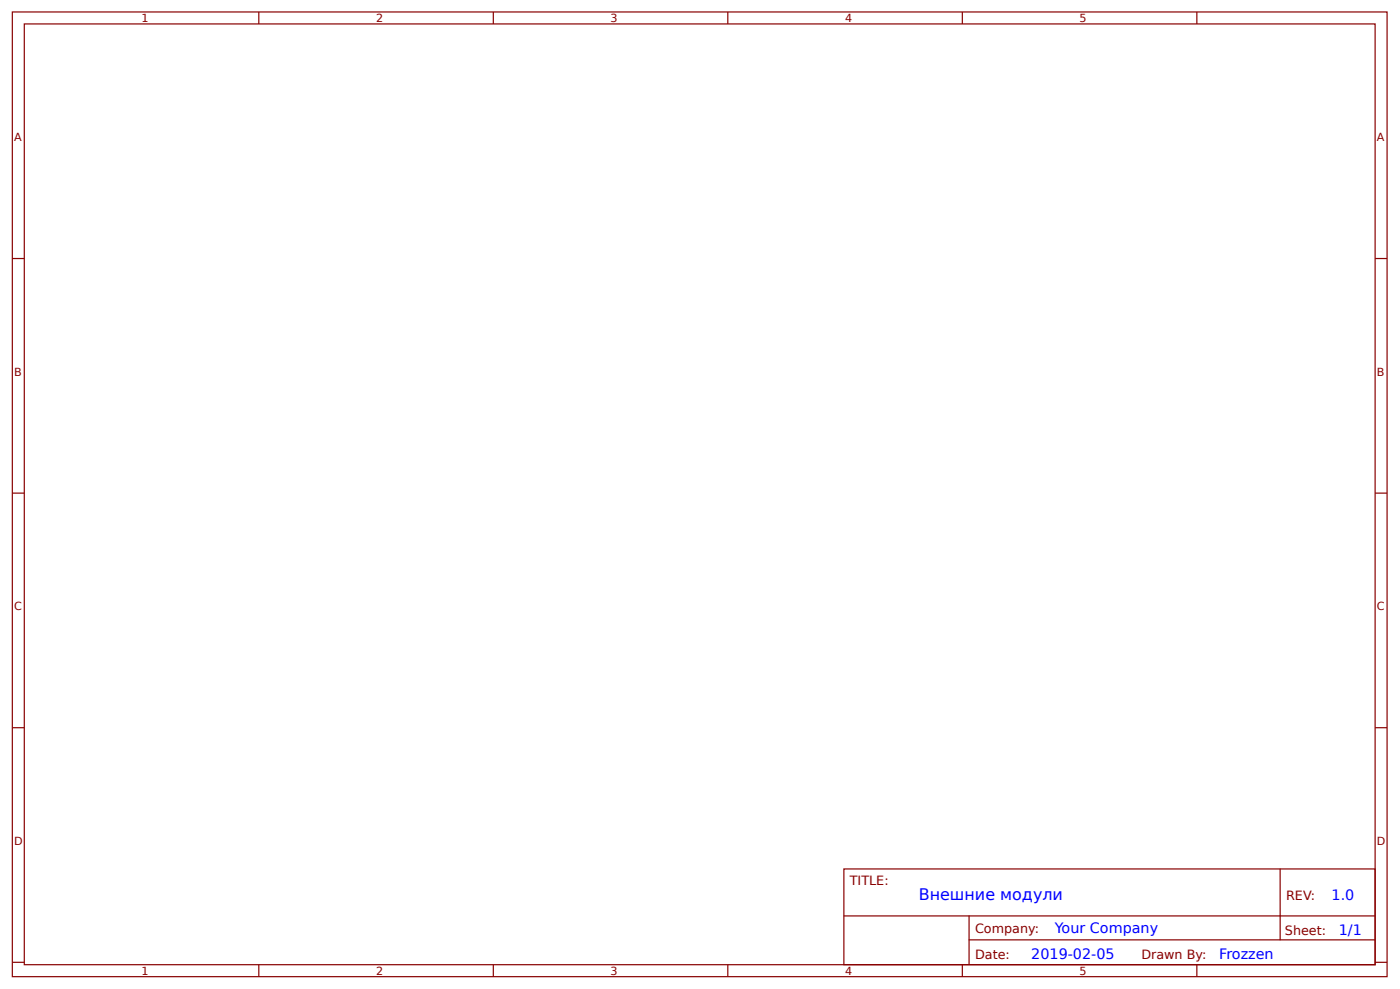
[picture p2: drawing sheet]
<svg xmlns="http://www.w3.org/2000/svg" width="310mm" height="219mm" viewBox="0 0 310 219" stroke-linecap="round" stroke-linejoin="round" font-family="sans-serif">
<defs><g id="words">
<text font-size="3.5" fill="#00f" x="203.2" y="198.9">Внешние модули</text>
<g font-size="3.2" fill="#00f">
<text x="294.5" y="199">1.0</text>
<text x="233.2" y="206.2">Your Company</text>
<text x="296" y="206.8">1/1</text>
<text x="228.1" y="212.1">2019-02-05</text>
<text x="269.6" y="212">Frozzen</text>
</g>
<g font-size="2.8" fill="#800">
<text x="187.9" y="195.5">TITLE:</text>
<text x="284.4" y="199">REV:</text>
<text x="215.6" y="206.2">Company:</text>
<text x="284.1" y="206.6">Sheet:</text>
<text x="215.6" y="211.9">Date:</text>
<text x="252.4" y="212">Drawn By:</text>
</g>
<g font-size="2.5" fill="#800">
<text x="31.3" y="4.9">1</text>
<text x="83.2" y="4.9">2</text>
<text x="135" y="4.9">3</text>
<text x="186.9" y="4.9">4</text>
<text x="238.7" y="4.9">5</text>
<text x="3.1" y="31.2">A</text>
<text x="304.5" y="31.2">A</text>
<text x="3.1" y="83.1">B</text>
<text x="304.5" y="83.1">B</text>
<text x="3.1" y="134.9">C</text>
<text x="304.5" y="134.9">C</text>
<text x="3.1" y="186.8">D</text>
<text x="304.5" y="186.8">D</text>
<text x="31.3" y="215.5">1</text>
<text x="83.2" y="215.5">2</text>
<text x="135" y="215.5">3</text>
<text x="186.9" y="215.5">4</text>
<text x="238.7" y="215.5">5</text>
</g>
</g></defs>
<g fill="none" stroke="#800" stroke-width=".26">
<path d="M2.7 2.6h304v213.3h-304zM5.4 5.3h298.7v208h-298.7zM57.2 2.6v2.7M109.1 2.6v2.7M160.9 2.6v2.7M212.8 2.6v2.7M264.7 2.6v2.7M2.7 57.1h2.7M304.1 57.1h2.6M2.7 109h2.7M304.1 109h2.6M2.7 160.9h2.7"/>
<path d="M304.1 160.9h2.6M186.6 192.1h117.5v21.2h-117.5zM283.1 192.1v15.7M2.7 212.7h2.7M57.2 213.3v2.6M109.1 213.3v2.6M160.9 213.3v2.6M186.6 202.5h117.4M212.8 213.3v2.6M214.3 207.8h89.7M214.3 202.5v10.6M264.7 213.3v2.6"/>
<path d="M304.1 212.7h2.6"/>
</g>
<use href="#words"/>
</svg>
